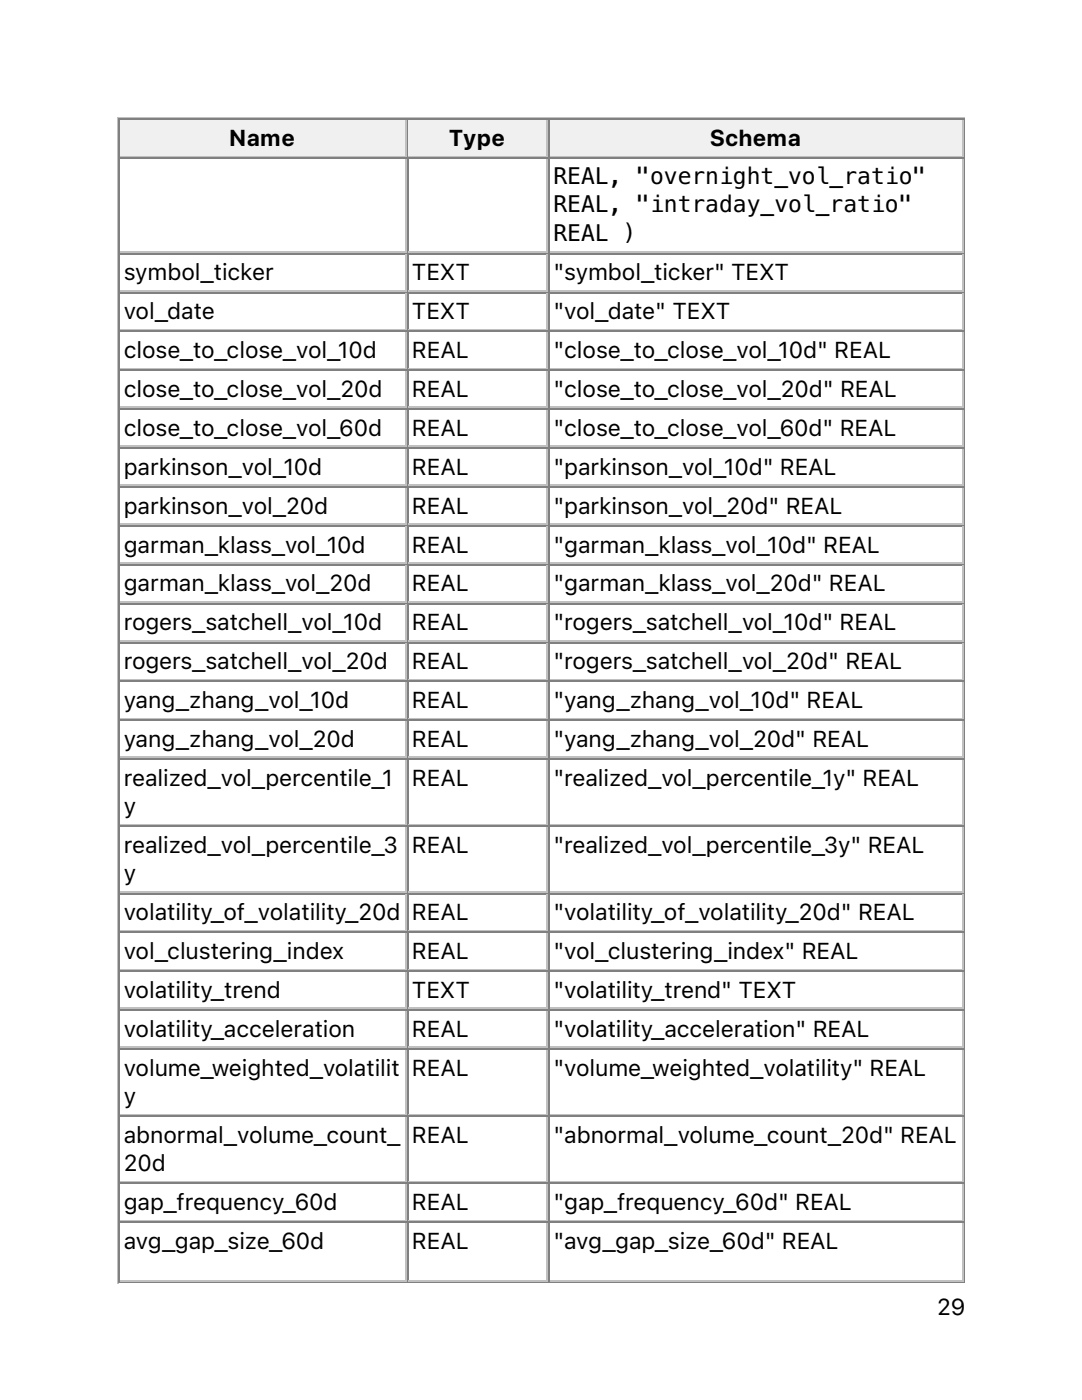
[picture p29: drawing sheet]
<svg xmlns="http://www.w3.org/2000/svg" width="216mm" height="279mm" viewBox="0 0 216 279" stroke-linecap="round" stroke-linejoin="round" font-family="sans-serif">
<defs><g id="words">
<g font-size="4.6">
<text x="45.8" y="29.1">Name</text>
<text x="89.6" y="29.1">Type</text>
<text x="141.7" y="29.1">Schema</text>
<text x="110.4" y="36.7">REAL, &quot;overnight_vol_ratio&quot;</text>
<text x="110.4" y="42.4">REAL, &quot;intraday_vol_ratio&quot;</text>
<text x="110.4" y="48">REAL )</text>
<text x="24.7" y="55.9">symbol_ticker</text>
<text x="82.2" y="55.9">TEXT</text>
<text x="110.4" y="55.9">&quot;symbol_ticker&quot; TEXT</text>
<text x="24.7" y="63.7">vol_date</text>
<text x="82.2" y="63.7">TEXT</text>
<text x="110.4" y="63.7">&quot;vol_date&quot; TEXT</text>
<text x="24.7" y="71.5">close_to_close_vol_10d</text>
<text x="82.2" y="71.5">REAL</text>
<text x="110.4" y="71.5">&quot;close_to_close_vol_10d&quot; REAL</text>
<text x="24.7" y="79.2">close_to_close_vol_20d</text>
<text x="82.2" y="79.2">REAL</text>
<text x="110.4" y="79.2">&quot;close_to_close_vol_20d&quot; REAL</text>
<text x="24.7" y="87">close_to_close_vol_60d</text>
<text x="82.2" y="87">REAL</text>
<text x="110.4" y="87">&quot;close_to_close_vol_60d&quot; REAL</text>
<text x="24.7" y="94.7">parkinson_vol_10d</text>
<text x="82.2" y="94.7">REAL</text>
<text x="110.4" y="94.7">&quot;parkinson_vol_10d&quot; REAL</text>
<text x="24.7" y="102.5">parkinson_vol_20d</text>
<text x="82.2" y="102.5">REAL</text>
<text x="110.4" y="102.5">&quot;parkinson_vol_20d&quot; REAL</text>
<text x="24.7" y="110.3">garman_klass_vol_10d</text>
<text x="82.2" y="110.3">REAL</text>
<text x="110.4" y="110.3">&quot;garman_klass_vol_10d&quot; REAL</text>
<text x="24.7" y="118">garman_klass_vol_20d</text>
<text x="82.2" y="118">REAL</text>
<text x="110.4" y="118">&quot;garman_klass_vol_20d&quot; REAL</text>
<text x="24.7" y="125.8">rogers_satchell_vol_10d</text>
<text x="82.2" y="125.8">REAL</text>
<text x="110.4" y="125.8">&quot;rogers_satchell_vol_10d&quot; REAL</text>
<text x="24.7" y="133.5">rogers_satchell_vol_20d</text>
<text x="82.2" y="133.5">REAL</text>
<text x="110.4" y="133.5">&quot;rogers_satchell_vol_20d&quot; REAL</text>
<text x="24.7" y="141.3">yang_zhang_vol_10d</text>
<text x="82.2" y="141.3">REAL</text>
<text x="110.4" y="141.3">&quot;yang_zhang_vol_10d&quot; REAL</text>
<text x="24.7" y="149.1">yang_zhang_vol_20d</text>
<text x="82.2" y="149.1">REAL</text>
<text x="110.4" y="149.1">&quot;yang_zhang_vol_20d&quot; REAL</text>
<text x="24.7" y="156.8">realized_vol_percentile_1</text>
<text x="82.2" y="156.8">REAL</text>
<text x="110.4" y="156.8">&quot;realized_vol_percentile_1y&quot; REAL</text>
<text x="24.7" y="162.5">y</text>
<text x="24.7" y="170.2">realized_vol_percentile_3</text>
<text x="82.2" y="170.2">REAL</text>
<text x="110.4" y="170.2">&quot;realized_vol_percentile_3y&quot; REAL</text>
<text x="24.7" y="175.9">y</text>
<text x="24.7" y="183.6">volatility_of_volatility_20d</text>
<text x="82.2" y="183.6">REAL</text>
<text x="110.4" y="183.6">&quot;volatility_of_volatility_20d&quot; REAL</text>
<text x="24.7" y="191.4">vol_clustering_index</text>
<text x="82.2" y="191.4">REAL</text>
<text x="110.4" y="191.4">&quot;vol_clustering_index&quot; REAL</text>
<text x="24.7" y="199.2">volatility_trend</text>
<text x="82.2" y="199.2">TEXT</text>
<text x="110.4" y="199.2">&quot;volatility_trend&quot; TEXT</text>
<text x="24.7" y="206.9">volatility_acceleration</text>
<text x="82.2" y="206.9">REAL</text>
<text x="110.4" y="206.9">&quot;volatility_acceleration&quot; REAL</text>
<text x="24.7" y="214.7">volume_weighted_volatilit</text>
<text x="82.2" y="214.7">REAL</text>
<text x="110.4" y="214.7">&quot;volume_weighted_volatility&quot; REAL</text>
<text x="24.7" y="220.3">y</text>
<text x="24.7" y="228.1">abnormal_volume_count_</text>
<text x="24.7" y="233.7">20d</text>
<text x="82.2" y="228.1">REAL</text>
<text x="110.4" y="228.1">&quot;abnormal_volume_count_20d&quot; REAL</text>
<text x="24.7" y="241.5">gap_frequency_60d</text>
<text x="82.2" y="241.5">REAL</text>
<text x="110.4" y="241.5">&quot;gap_frequency_60d&quot; REAL</text>
<text x="24.7" y="249.3">avg_gap_size_60d</text>
<text x="82.2" y="249.3">REAL</text>
<text x="110.4" y="249.3">&quot;avg_gap_size_60d&quot; REAL</text>
<text x="187" y="262.5">29</text>
</g>
</g></defs>
<path d="M23.5 23.3v232.8M23.6 23.5h169M24 31.2h57.1M81 24v7" fill="none" stroke="#c0c0c0" stroke-width=".35"/>
<path d="M23.8 23.6v7.8M24 23.8h57.1M192.4 23.6v232.2M23.6 255.9h169" fill="none" stroke="#808080" stroke-width=".35"/>
<g fill="#f0f0f0">
<path d="M24 24h56.8v7h-56.8z"/>
<path d="M45.5 24.7h13.8v5.6h-13.8z"/>
</g>
<path d="M81.3 23.6v7.8M81.5 23.8h27.9" fill="none" stroke="#808080" stroke-width=".35"/>
<path d="M81.5 31.2h27.9M109.2 24v7" fill="none" stroke="#c0c0c0" stroke-width=".35"/>
<g fill="#f0f0f0">
<path d="M81.5 24h27.5v7h-27.5z"/>
<path d="M89.6 24.7h11.3v5.6h-11.3z"/>
</g>
<path d="M109.5 23.6v7.8M109.7 23.8h82.6" fill="none" stroke="#808080" stroke-width=".35"/>
<path d="M109.7 31.2h82.6M192.1 24v7" fill="none" stroke="#c0c0c0" stroke-width=".35"/>
<g fill="#f0f0f0">
<path d="M109.7 24h82.2v7h-82.2z"/>
<path d="M141.5 24.7h18.7v5.6h-18.7z"/>
</g>
<g fill="none" stroke="#808080" stroke-width=".35">
<path d="M23.8 31.4v224.4M24 31.6h57.1M81.3 31.4v224.4M81.5 31.6h27.9M109.5 31.4v224.4M109.7 31.6h82.6M24 50.6h57.1M24 58.4h57.1M81.5 50.6h27.9M81.5 58.4h27.9M109.7 50.6h82.6M109.7 58.4h82.6"/>
<path d="M24 66.1h57.1M24 73.9h57.1M81.5 66.1h27.9M81.5 73.9h27.9M109.7 66.1h82.6M109.7 73.9h82.6M24 81.7h57.1M24 89.4h57.1M24 97.2h57.1M81.5 81.7h27.9M81.5 89.4h27.9M81.5 97.2h27.9"/>
<path d="M109.7 81.7h82.6M109.7 89.4h82.6M109.7 97.2h82.6M24 105h57.1M24 112.7h57.1M81.5 105h27.9M81.5 112.7h27.9M109.7 105h82.6M109.7 112.7h82.6M24 120.5h57.1M24 128.2h57.1M24 136h57.1"/>
<path d="M81.5 120.5h27.9M81.5 128.2h27.9M81.5 136h27.9M109.7 120.5h82.6M109.7 128.2h82.6M109.7 136h82.6M24 143.8h57.1M24 151.5h57.1M81.5 143.8h27.9M81.5 151.5h27.9M109.7 143.8h82.6M109.7 151.5h82.6"/>
<path d="M24 164.9h57.1M24 178.3h57.1M81.5 164.9h27.9M81.5 178.3h27.9M109.7 164.9h82.6M109.7 178.3h82.6M24 186.1h57.1M24 193.9h57.1M81.5 186.1h27.9M81.5 193.9h27.9M109.7 186.1h82.6M109.7 193.9h82.6"/>
<path d="M24 201.6h57.1M24 209.4h57.1M81.5 201.6h27.9M81.5 209.4h27.9M109.7 201.6h82.6M109.7 209.4h82.6M24 222.8h57.1M24 236.2h57.1M81.5 222.8h27.9M81.5 236.2h27.9M109.7 222.8h82.6M109.7 236.2h82.6"/>
<path d="M24 243.9h57.1M81.5 243.9h27.9M109.7 243.9h82.6"/>
</g>
<g fill="none" stroke="#c0c0c0" stroke-width=".35">
<path d="M81 31.8v18.3M109.2 31.8v18.3M192.1 31.8v18.3M24 50.3h57.1M24 58h57.1M81 50.8v7.1M81 58.6v7M81.5 50.3h27.9M81.5 58h27.9M109.2 50.8v7.1M109.2 58.6v7M109.7 50.3h82.6"/>
<path d="M109.7 58h82.6M192.1 50.8v7.1M192.1 58.6v7M24 65.8h57.1M24 73.6h57.1M81 66.3v7.1M81 74.1v7M81.5 65.8h27.9M81.5 73.6h27.9M109.2 66.3v7.1M109.2 74.1v7M109.7 65.8h82.6"/>
<path d="M109.7 73.6h82.6M192.1 66.3v7.1M192.1 74.1v7M24 81.3h57.1M24 89.1h57.1M24 96.8h57.1M81 81.8v7.1M81 89.6v7.1M81 97.4v7M81.5 81.3h27.9M81.5 89.1h27.9M81.5 96.8h27.9"/>
<path d="M109.2 81.8v7.1M109.2 89.6v7.1M109.2 97.4v7M109.7 81.3h82.6M109.7 89.1h82.6M109.7 96.8h82.6M192.1 81.8v7.1M192.1 89.6v7.1M192.1 97.4v7M24 104.6h57.1M24 112.4h57.1M81 105.1v7.1"/>
<path d="M81 112.9v7M81.5 104.6h27.9M81.5 112.4h27.9M109.2 105.1v7.1M109.2 112.9v7M109.7 104.6h82.6M109.7 112.4h82.6M192.1 105.1v7.1M192.1 112.9v7M24 120.1h57.1M24 127.9h57.1M24 135.6h57.1"/>
<path d="M81 120.6v7.1M81 128.4v7.1M81 136.2v7M81.5 120.1h27.9M81.5 127.9h27.9M81.5 135.6h27.9M109.2 120.6v7.1M109.2 128.4v7.1M109.2 136.2v7M109.7 120.1h82.6M109.7 127.9h82.6M109.7 135.6h82.6"/>
<path d="M192.1 120.6v7.1M192.1 128.4v7.1M192.1 136.2v7M24 143.4h57.1M24 151.2h57.1M81 143.9v7.1M81 151.7v12.7M81.5 143.4h27.9M81.5 151.2h27.9M109.2 143.9v7.1M109.2 151.7v12.7M109.7 143.4h82.6"/>
<path d="M109.7 151.2h82.6M192.1 143.9v7.1M192.1 151.7v12.7M24 164.6h57.1M24 178h57.1M81 165.1v12.7M81 178.5v7.1M81.5 164.6h27.9M81.5 178h27.9M109.2 165.1v12.7M109.2 178.5v7.1M109.7 164.6h82.6"/>
<path d="M109.7 178h82.6M192.1 165.1v12.7M192.1 178.5v7.1M24 185.7h57.1M24 193.5h57.1M81 186.3v7M81 194v7.1M81.5 185.7h27.9M81.5 193.5h27.9M109.2 186.3v7M109.2 194v7.1M109.7 185.7h82.6"/>
<path d="M109.7 193.5h82.6M192.1 186.3v7M192.1 194v7.1M24 201.3h57.1M24 209h57.1M81 201.8v7M81 209.6v12.6M81.5 201.3h27.9M81.5 209h27.9M109.2 201.8v7M109.2 209.6v12.6M109.7 201.3h82.6"/>
<path d="M109.7 209h82.6M192.1 201.8v7M192.1 209.6v12.6M24 222.4h57.1M24 235.8h57.1M81 223v12.7M81 236.4v7M81.5 222.4h27.9M81.5 235.8h27.9M109.2 223v12.7M109.2 236.4v7M109.7 222.4h82.6"/>
<path d="M109.7 235.8h82.6M192.1 223v12.7M192.1 236.4v7M24 243.6h57.1M24 255.6h57.1M81 244.1v11.3M81.5 243.6h27.9M81.5 255.6h27.9M109.2 244.1v11.3M109.7 243.6h82.6M109.7 255.6h82.6M192.1 244.1v11.3"/>
</g>
<use href="#words"/>
</svg>
